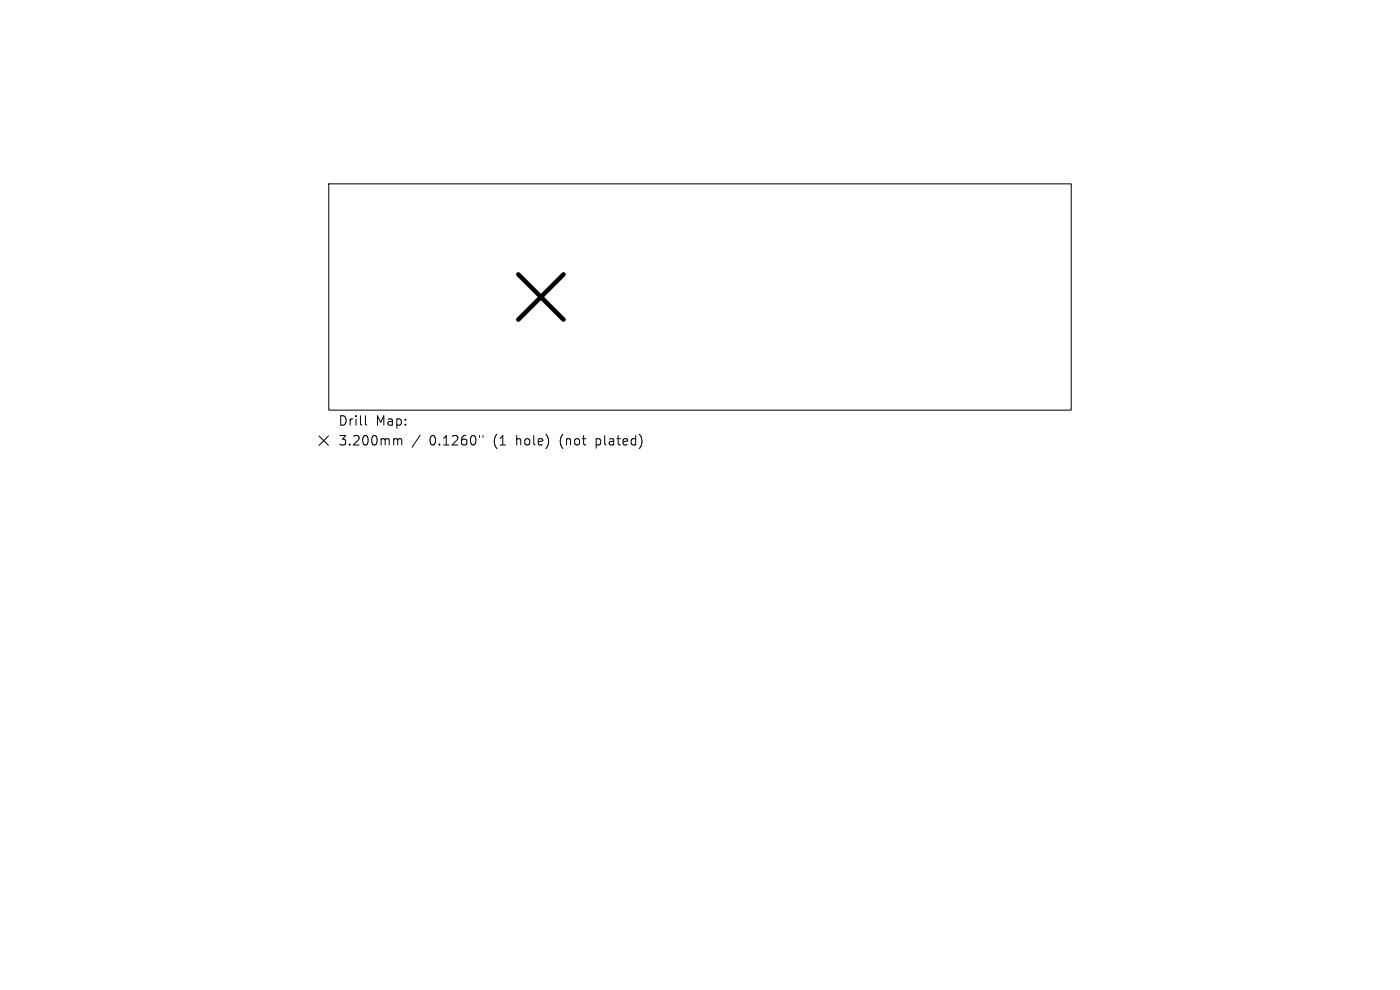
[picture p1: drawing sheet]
<svg xmlns="http://www.w3.org/2000/svg" width="297mm" height="210mm" viewBox="0 0 297 210" stroke-linecap="round" stroke-linejoin="round" font-family="sans-serif">
<defs><g id="words">
<g font-size="2.8">
<text x="71.7" y="90.6">Drill</text>
<text x="71.7" y="94.8">3.200mm</text>
<text x="79.7" y="90.6">Map:</text>
<text x="91.1" y="94.8">0.1260&quot;</text>
<text x="104.8" y="94.8">(1</text>
<text x="109.8" y="94.8">hole)</text>
<text x="119.2" y="94.8">(not</text>
<text x="127.1" y="94.8">plated)</text>
</g>
</g></defs>
<path d="M69.8 39h157.5v48h-157.5zM67.7 92.5l2 2M69.7 92.5l-2 2M77.5 88.2v1.7l.3 .3M83.8 93.1l.5 .1 .1 .1M84.4 93.3l.3-.2 .4 .1 .1 1.2M84.4 93.3v1.1M89.1 92.3l-1.7 2.6M101.7 92.4v.4M102.5 92.4v.4" fill="none" stroke="#000" stroke-width=".21"/>
<path d="M110 58.2l9.6 9.6M119.6 58.2l-9.6 9.6" fill="none" stroke="#000" stroke-width=".96"/>
<use href="#words"/>
</svg>
